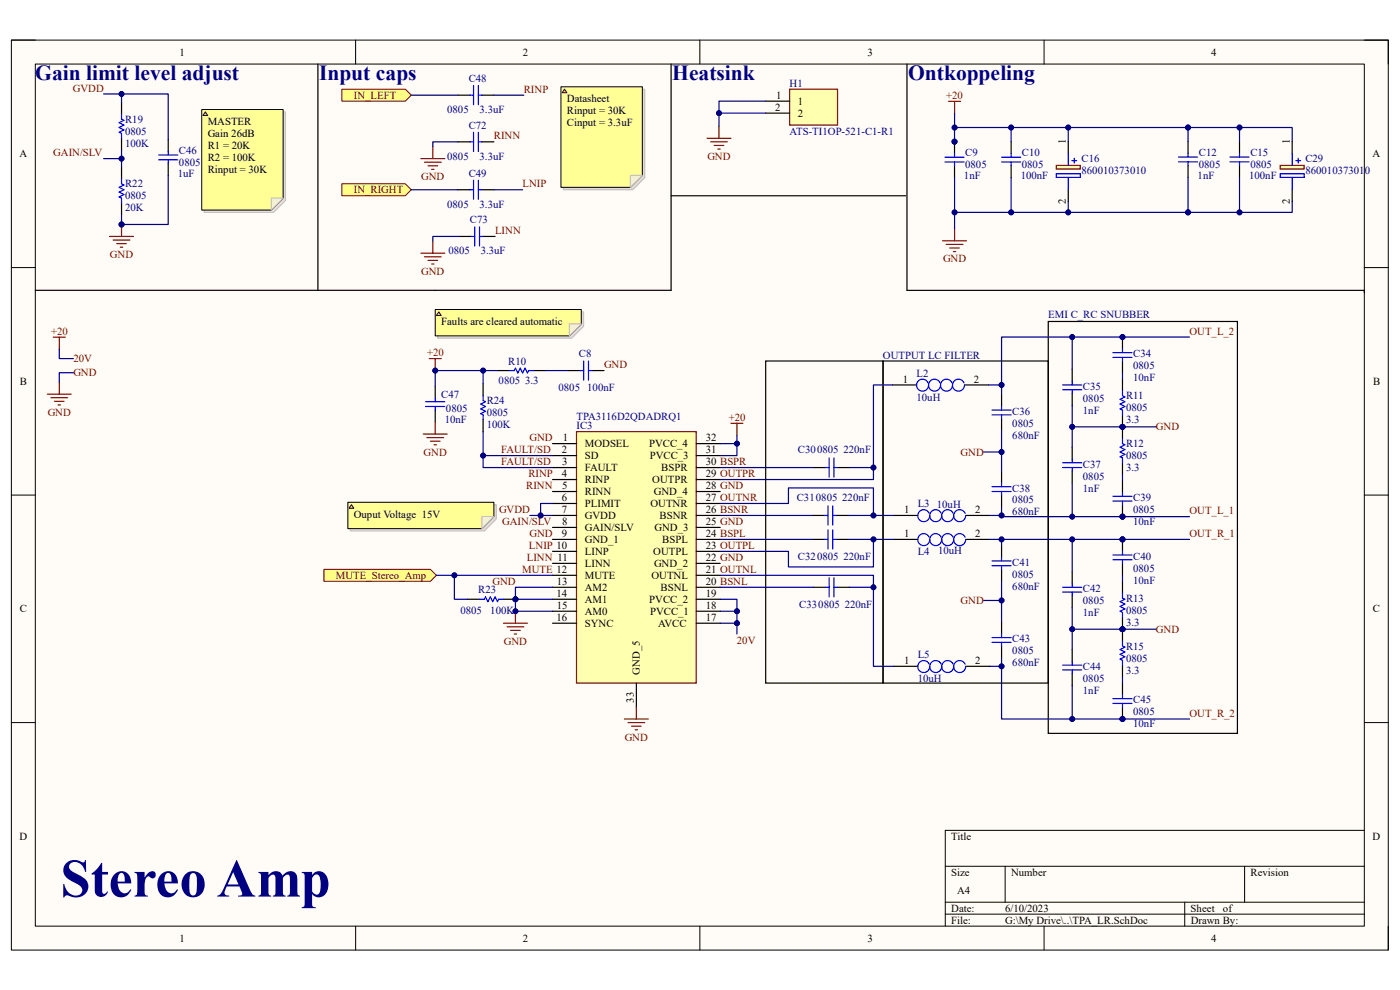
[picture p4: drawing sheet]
<svg xmlns="http://www.w3.org/2000/svg" width="297mm" height="210mm" viewBox="0 0 297 210" stroke-linecap="round" stroke-linejoin="round" font-family="sans-serif">
<defs><g id="words">
<text font-size="11.5" fill="#000080" x="12.8" y="190.2">Stereo Amp</text>
<g font-size="4.6" fill="#000080">
<text x="7.5" y="16.9">Gain limit level adjust</text>
<text x="67.7" y="16.9">Input caps</text>
<text x="142.6" y="16.9">Heatsink</text>
<text x="192.7" y="16.9">Ontkoppeling</text>
</g>
<g font-size="2.3">
<text x="38.1" y="11.8">1</text>
<text x="110.9" y="11.8">2</text>
<text x="184" y="11.8">3</text>
<text x="256.9" y="11.8">4</text>
<text x="120.3" y="21.7">Datasheet</text>
<text x="164.4" y="23.5">2</text>
<text x="164.6" y="21">1</text>
<text x="169.3" y="22.2">1</text>
<text x="44.1" y="26.5">MASTER</text>
<text x="44.1" y="29.1">Gain 26dB</text>
<text x="120.3" y="24.3">Rinput = 30K</text>
<text x="120.3" y="26.8">Cinput = 3.3uF</text>
<text x="169.3" y="24.8">2</text>
<text x="4.1" y="33.4">A</text>
<text x="44.1" y="31.6">R1 = 20K</text>
<text x="44.1" y="34.2">R2 = 100K</text>
<text x="226.1" y="30.5" transform="rotate(-90 226.1 30.5)">1</text>
<text x="273.6" y="30.5" transform="rotate(-90 273.6 30.5)">1</text>
<text x="291.2" y="33.4">A</text>
<text x="44.1" y="36.7">Rinput = 30K</text>
<text x="226.1" y="43.3" transform="rotate(-90 226.1 43.3)">2</text>
<text x="273.6" y="43.3" transform="rotate(-90 273.6 43.3)">2</text>
<text x="93.6" y="69">Faults are cleared automatic</text>
<text x="4.2" y="81.7">B</text>
<text x="191.6" y="81.2">1</text>
<text x="206.6" y="81.2">2</text>
<text x="291.3" y="81.7">B</text>
<text x="119.4" y="93.6">1</text>
<text x="124.1" y="94.9">MODSEL</text>
<text x="137.7" y="94.9">PVCC_4</text>
<text x="149.7" y="93.6">32</text>
<text x="119.2" y="96.1">2</text>
<text x="119.2" y="101.2">4</text>
<text x="119.3" y="98.7">3</text>
<text x="124.1" y="97.4">SD</text>
<text x="124.1" y="99.9">FAULT</text>
<text x="137.8" y="97.4">PVCC_3</text>
<text x="140.3" y="99.9">BSPR</text>
<text x="149.7" y="96.1">31</text>
<text x="149.7" y="98.7">30 BSPR</text>
<text x="149.7" y="101.2">29 OUTPR</text>
<text x="119.2" y="106.3">6</text>
<text x="119.3" y="103.8">5</text>
<text x="124.1" y="102.5">RINP</text>
<text x="124.1" y="105">RINN</text>
<text x="124.1" y="107.6">PLIMIT</text>
<text x="138" y="107.6">OUTNR</text>
<text x="138.4" y="102.5">OUTPR</text>
<text x="138.7" y="105">GND_4</text>
<text x="149.7" y="103.8">28 GND</text>
<text x="149.7" y="106.3">27 OUTNR</text>
<text x="75.1" y="109.9">Ouput Voltage 15V</text>
<text x="119.2" y="108.8">7</text>
<text x="119.2" y="113.9">9</text>
<text x="119.3" y="111.4">8</text>
<text x="124.1" y="110.1">GVDD</text>
<text x="124.1" y="112.6">GAIN/SLV</text>
<text x="138.9" y="112.6">GND_3</text>
<text x="139.9" y="110.1">BSNR</text>
<text x="149.7" y="108.8">26 BSNR</text>
<text x="149.7" y="111.4">25 GND</text>
<text x="149.7" y="113.9">24 BSPL</text>
<text x="191.8" y="108.8">1</text>
<text x="191.8" y="113.9">1</text>
<text x="206.9" y="108.8">2</text>
<text x="206.9" y="113.9">2</text>
<text x="124.1" y="115.2">GND_1</text>
<text x="124.1" y="117.7">LINP</text>
<text x="138.6" y="117.7">OUTPL</text>
<text x="140.5" y="115.2">BSPL</text>
<text x="149.7" y="116.5">23 OUTPL</text>
<text x="149.7" y="119">22 GND</text>
<text x="118.2" y="124.1">13</text>
<text x="124.1" y="120.3">LINN</text>
<text x="124.1" y="122.8">MUTE</text>
<text x="124.1" y="125.3">AM2</text>
<text x="138.2" y="122.8">OUTNL</text>
<text x="138.8" y="120.3">GND_2</text>
<text x="140.1" y="125.3">BSNL</text>
<text x="149.7" y="121.5">21 OUTNL</text>
<text x="149.7" y="124.1">20 BSNL</text>
<text x="4.2" y="129.9">C</text>
<text x="118.1" y="126.6">14</text>
<text x="118.1" y="131.7">16</text>
<text x="118.1" y="129.2">15</text>
<text x="124.1" y="127.9">AM1</text>
<text x="124.1" y="130.4">AM0</text>
<text x="137.8" y="127.9">PVCC_2</text>
<text x="137.9" y="130.4">PVCC_1</text>
<text x="149.7" y="126.6">19</text>
<text x="149.7" y="129.2">18</text>
<text x="149.7" y="131.7">17</text>
<text x="291.3" y="129.9">C</text>
<text x="124.1" y="133">SYNC</text>
<text x="139.6" y="133">AVCC</text>
<text x="135.8" y="143.1" transform="rotate(-90 135.8 143.1)">GND_5</text>
<text x="191.8" y="140.8">1</text>
<text x="206.9" y="140.8">2</text>
<text x="134.5" y="149.1" transform="rotate(-90 134.5 149.1)">33</text>
<text x="4.1" y="178.2">D</text>
<text x="201.8" y="178.2">Title</text>
<text x="291.2" y="178.2">D</text>
<text x="201.8" y="185.8">Size</text>
<text x="214.5" y="185.8">Number</text>
<text x="265.3" y="185.8">Revision</text>
<text x="203.1" y="189.6">A4</text>
<text x="201.8" y="193.4">Date:</text>
<text x="201.8" y="196">File:</text>
<text x="213.2" y="196">G:\My Drive\..\TPA_LR.SchDoc</text>
<text x="213.2" y="193.4">6/10/2023</text>
<text x="252.6" y="193.4">Sheet</text>
<text x="252.6" y="196">Drawn By:</text>
<text x="259.5" y="193.4">of</text>
<text x="38.1" y="199.8">1</text>
<text x="110.9" y="199.8">2</text>
<text x="184" y="199.8">3</text>
<text x="256.9" y="199.8">4</text>
</g>
<g font-size="2.3" fill="#000080">
<text x="99.4" y="17.4">C48</text>
<text x="167.5" y="18.4">H1</text>
<text x="26.5" y="26">R19</text>
<text x="26.5" y="28.6">0805</text>
<text x="94.9" y="24">0805</text>
<text x="99.4" y="27.3">C72</text>
<text x="101.7" y="24">3.3uF</text>
<text x="167.5" y="28.6">ATS-TI1OP-521-C1-R1</text>
<text x="26.5" y="31.1">100K</text>
<text x="38" y="32.6">C46</text>
<text x="38" y="35.2">0805</text>
<text x="94.9" y="33.9">0805</text>
<text x="101.7" y="33.9">3.3uF</text>
<text x="204.8" y="33.1">C9</text>
<text x="204.8" y="35.6">0805</text>
<text x="216.8" y="33.1">C10</text>
<text x="216.8" y="35.6">0805</text>
<text x="229.4" y="34.3">C16</text>
<text x="254.3" y="33.1">C12</text>
<text x="254.3" y="35.6">0805</text>
<text x="265.3" y="33.1">C15</text>
<text x="265.3" y="35.6">0805</text>
<text x="276.9" y="34.3">C29</text>
<text x="26.5" y="39.8">R22</text>
<text x="37.7" y="37.5">1uF</text>
<text x="99.4" y="37.5">C49</text>
<text x="204.5" y="37.9">1nF</text>
<text x="216.5" y="37.9">100nF</text>
<text x="229.4" y="36.9">860010373010</text>
<text x="254.1" y="37.9">1nF</text>
<text x="265" y="37.9">100nF</text>
<text x="276.9" y="36.9">860010373010</text>
<text x="26.5" y="44.8">20K</text>
<text x="26.5" y="42.3">0805</text>
<text x="94.9" y="44.1">0805</text>
<text x="99.7" y="47.4">C73</text>
<text x="101.7" y="44.1">3.3uF</text>
<text x="95.1" y="54">0805</text>
<text x="102" y="54">3.3uF</text>
<text x="222.4" y="67.4">EMI C_RC SNUBBER</text>
<text x="107.8" y="77.3">R10</text>
<text x="122.8" y="75.8">C8</text>
<text x="187.3" y="76.1">OUTPUT LC FILTER</text>
<text x="240.4" y="75.8">C34</text>
<text x="105.8" y="81.4">0805</text>
<text x="111.4" y="81.4">3.3</text>
<text x="118.5" y="82.9">0805</text>
<text x="124.6" y="82.9">100nF</text>
<text x="194.4" y="80">L2</text>
<text x="229.7" y="82.7">C35</text>
<text x="240.4" y="80.9">10nF</text>
<text x="240.4" y="78.4">0805</text>
<text x="93.6" y="84.5">C47</text>
<text x="94.4" y="89.8">10nF</text>
<text x="94.6" y="87.5">0805</text>
<text x="103.3" y="85.7">R24</text>
<text x="103.3" y="88.3">0805</text>
<text x="122.3" y="89">TPA3116D2QDADRQ1</text>
<text x="194.4" y="85">10uH</text>
<text x="214.8" y="88">C36</text>
<text x="229.7" y="87.8">1nF</text>
<text x="229.7" y="85.2">0805</text>
<text x="238.9" y="89.8">3.3</text>
<text x="238.9" y="84.7">R11</text>
<text x="238.9" y="87.2">0805</text>
<text x="103.3" y="90.8">100K</text>
<text x="122.3" y="91.1">IC3</text>
<text x="214.8" y="93.1">680nF</text>
<text x="214.8" y="90.6">0805</text>
<text x="238.9" y="94.9">R12</text>
<text x="169.3" y="96.1">C300805</text>
<text x="178.9" y="96.1">220nF</text>
<text x="229.7" y="99.2">C37</text>
<text x="229.7" y="101.7">0805</text>
<text x="238.9" y="99.9">3.3</text>
<text x="238.9" y="97.4">0805</text>
<text x="169" y="106.3">C310805</text>
<text x="178.7" y="106.3">220nF</text>
<text x="194.7" y="107.7">L3</text>
<text x="198.8" y="107.8">10uH</text>
<text x="214.8" y="104.3">C38</text>
<text x="214.8" y="106.8">0805</text>
<text x="229.7" y="104.3">1nF</text>
<text x="240.4" y="106.3">C39</text>
<text x="214.8" y="109.3">680nF</text>
<text x="240.4" y="111.4">10nF</text>
<text x="240.4" y="108.8">0805</text>
<text x="169.3" y="118.7">C320805</text>
<text x="178.9" y="118.7">220nF</text>
<text x="194.7" y="117.7">L4</text>
<text x="199" y="117.5">10uH</text>
<text x="240.4" y="118.7">C40</text>
<text x="101.5" y="125.9">R23</text>
<text x="214.8" y="125.1">680nF</text>
<text x="214.8" y="120">C41</text>
<text x="214.8" y="122.6">0805</text>
<text x="229.7" y="125.6">C42</text>
<text x="240.4" y="123.8">10nF</text>
<text x="240.4" y="121.3">0805</text>
<text x="97.7" y="130.2">0805</text>
<text x="104" y="130.2">100K</text>
<text x="169.5" y="128.9">C330805</text>
<text x="179.2" y="128.9">220nF</text>
<text x="229.7" y="130.7">1nF</text>
<text x="229.7" y="128.1">0805</text>
<text x="238.9" y="127.6">R13</text>
<text x="238.9" y="130.2">0805</text>
<text x="214.8" y="136.3">C43</text>
<text x="238.9" y="132.7">3.3</text>
<text x="238.9" y="137.8">R15</text>
<text x="194.7" y="139.7">L5</text>
<text x="214.8" y="141.4">680nF</text>
<text x="214.8" y="138.8">0805</text>
<text x="229.7" y="142.1">C44</text>
<text x="238.9" y="142.9">3.3</text>
<text x="238.9" y="140.3">0805</text>
<text x="194.7" y="144.7">10uH</text>
<text x="229.7" y="147.2">1nF</text>
<text x="229.7" y="144.7">0805</text>
<text x="240.4" y="149.2">C45</text>
<text x="240.4" y="154.3">10nF</text>
<text x="240.4" y="151.8">0805</text>
</g>
<g font-size="2.3" fill="#800000">
<text x="15.5" y="19.4">GVDD</text>
<text x="75.1" y="21">IN_LEFT</text>
<text x="111.1" y="19.7">RINP</text>
<text x="200.7" y="21">+20</text>
<text x="104.8" y="29.6">RINN</text>
<text x="11.3" y="33.1">GAIN/SLV</text>
<text x="150.1" y="33.9">GND</text>
<text x="75.1" y="41">IN_RIGHT</text>
<text x="89.4" y="38.2">GND</text>
<text x="110.9" y="39.8">LNIP</text>
<text x="105" y="49.7">LINN</text>
<text x="23.3" y="54.7">GND</text>
<text x="89.4" y="58.3">GND</text>
<text x="200.1" y="55.7">GND</text>
<text x="10.8" y="71">+20</text>
<text x="252.3" y="71">OUT_L_2</text>
<text x="15.6" y="76.8">20V</text>
<text x="90.6" y="75.6">+20</text>
<text x="15.6" y="79.8">GND</text>
<text x="128.1" y="78.1">GND</text>
<text x="10.1" y="88.2">GND</text>
<text x="154.6" y="89.3">+20</text>
<text x="112.4" y="93.6">GND</text>
<text x="245.2" y="91.3">GND</text>
<text x="89.9" y="96.6">GND</text>
<text x="106.3" y="98.7">FAULT/SD</text>
<text x="106.3" y="96.1">FAULT/SD</text>
<text x="112.1" y="101.2">RINP</text>
<text x="203.8" y="96.6">GND</text>
<text x="111.6" y="103.8">RINN</text>
<text x="105.9" y="108.8">GVDD</text>
<text x="106.6" y="111.4">GAIN/SLV</text>
<text x="112.4" y="113.9">GND</text>
<text x="252.3" y="109.1">OUT_L_1</text>
<text x="252.3" y="113.9">OUT_R_1</text>
<text x="111.8" y="119">LINN 11</text>
<text x="112.2" y="116.5">LNIP 10</text>
<text x="71.2" y="122.8">MUTE_Stereo_Amp</text>
<text x="104.5" y="124.1">GND</text>
<text x="110.8" y="121.5">MUTE 12</text>
<text x="203.8" y="128.1">GND</text>
<text x="106.9" y="136.8">GND</text>
<text x="156.3" y="136.5">20V</text>
<text x="245.2" y="134.2">GND</text>
<text x="252.3" y="152">OUT_R_2</text>
<text x="132.5" y="157.1">GND</text>
</g>
</g></defs>
<path d="M2.4 8.5h292.1v193h-292.1z" fill-rule="evenodd" fill="#fffcf8"/>
<path d="M2.4 8.5h292.1v193h-292.1z" fill="none" stroke="#000" stroke-width=".21"/>
<path d="M7.5 13.6h281.9v182.9h-281.9z" fill-rule="evenodd" fill="#fffcf8"/>
<g fill="none" stroke="#000" stroke-width=".21">
<path d="M2.4 8.5h5.1M7.5 13.6h281.9v182.9h-281.9zM75.4 8.5v5.1M148.5 8.5v5.1M221.5 8.5v5.1M289.4 8.5h5.1v5.1M2.4 56.8h5.1M289.4 56.8h5.1M2.4 105h5.1M289.4 105h5.1M2.4 153.3h5.1M289.4 153.3h5.1"/>
<path d="M289.4 176.1h-88.9v20.4M75.4 196.5v5M148.5 196.5v5M200.5 183.8h88.9M200.5 191.4h88.9M200.5 193.9h88.9M213.2 183.8v7.6M221.5 196.5v5M251.3 191.4v5.1M264 183.8v7.6M294.5 196.5v5"/>
</g>
<path d="M122.3 91.6h25.4v53.3h-25.4z" fill-rule="evenodd" fill="#ffffb0"/>
<path d="M122.3 91.6h25.4v53.3h-25.4zM132.5 152.5h5M133.2 153.3h3.6M134 154.1h2M134.8 154.8h.5M135 150v2.5" fill="none" stroke="#800000" stroke-width=".25"/>
<g fill="none" stroke="#000" stroke-width=".25">
<path d="M192.4 13.6v48h97v.5M162.4 76.6h24.9v68.3h-24.9zM187.3 76.6h35.1v68.3h-35.1zM227.5 78.4v2.5M117.2 94.1h5.1M117.2 96.6h5.1M117.2 99.2h5.1M147.7 94.1h5.1M147.7 96.6h5.1M147.7 99.2h5.1M172.6 99.2h2.5M177.7 99.2h2.5"/>
<path d="M212.5 83.7v2.5M212.5 88.8v2.5M212.5 99.9v2.6M227.5 83.4v2.6M227.5 94.9v2.5M227.5 99.9v2.6M117.2 101.7h5.1M117.2 104.3h5.1M117.2 106.8h5.1M117.2 109.3h5.1M117.2 111.9h5.1M117.2 114.4h5.1"/>
<path d="M117.2 117h5.1M117.2 119.5h5.1M147.7 101.7h5.1M147.7 104.3h5.1M147.7 106.8h5.1M147.7 109.3h5.1M147.7 111.9h5.1M147.7 114.4h5.1M147.7 117h5.1M147.7 119.5h5.1M172.3 109.3h2.6M172.3 114.4h2.6"/>
<path d="M177.4 109.3h2.6M177.4 114.4h2.6M212.5 105v2.6M212.5 115.7v2.5M117.2 122h5.1M117.2 124.6h5.1M117.2 127.1h5.1M117.2 129.7h5.1M117.2 132.2h5.1M147.7 122h5.1M147.7 124.6h5.1M147.7 127.1h5.1"/>
<path d="M147.7 129.7h5.1M147.7 132.2h5.1M172.6 124.6h2.5M177.7 124.6h2.5M212.5 120.8v2.5M212.5 132v2.5M212.5 137v2.6M135 144.9v5.1"/>
</g>
<g fill="none" stroke="#00f" stroke-width=".25">
<path d="M175.1 99.2h.8M175.9 97.2v4M176.9 97.2v4M176.9 99.2h.8M210.4 87h4.1M210.4 88h4.1M212.5 86.2v.8M212.5 88v.8M225.4 99.2h4.1M225.4 81.7h4.1M225.4 82.7h4.1M225.4 98.2h4.1"/>
<path d="M227.5 80.9v.8M227.5 82.7v.7M227.5 97.4v.8M227.5 99.2v.7M174.9 109.3h.8M174.9 114.4h.8M175.7 107.3v4.1M175.7 112.4v4.1M176.7 107.3v4.1M176.7 112.4v4.1M176.7 109.3h.7M176.7 114.4h.7"/>
<path d="M210.4 103.3h4.1M210.4 104.3h4.1M210.4 119h4.1M212.5 102.5v.8M212.5 104.3v.7M212.5 118.2v.8M175.1 124.6h.8M175.9 122.6v4M176.9 122.6v4M176.9 124.6h.8M210.4 120h4.1M210.4 135.3h4.1"/>
<path d="M210.4 136.3h4.1M212.5 120v.8M212.5 134.5v.8M212.5 136.3v.7"/>
</g>
<circle cx="238.1" cy="109.6" r=".51" fill="#000080"/>
<circle cx="238.1" cy="109.6" r=".51" fill="none" stroke="#000080" stroke-width=".21"/>
<path d="M238.1 107.1v2.5" fill="none" stroke="#000" stroke-width=".25"/>
<circle cx="238.1" cy="109.6" r=".51" fill="#000080"/>
<circle cx="238.1" cy="109.6" r=".51" fill="none" stroke="#000080" stroke-width=".21"/>
<path d="M238.1 102v2.5" fill="none" stroke="#000" stroke-width=".25"/>
<path d="M236.1 105.3h4.1M236.1 106.3h4.1M238.1 104.5v.8M238.1 106.3v.8" fill="none" stroke="#00f" stroke-width=".25"/>
<circle cx="238.1" cy="71.5" r=".51" fill="#000080"/>
<circle cx="238.1" cy="71.5" r=".51" fill="none" stroke="#000080" stroke-width=".21"/>
<path d="M238.1 71.5v2.5M238.1 76.6v2.5" fill="none" stroke="#000" stroke-width=".25"/>
<circle cx="238.1" cy="71.5" r=".51" fill="#000080"/>
<circle cx="238.1" cy="71.5" r=".51" fill="none" stroke="#000080" stroke-width=".21"/>
<path d="M236.1 74.8h4.1M236.1 75.8h4.1M238.1 74v.8M238.1 75.8v.8" fill="none" stroke="#00f" stroke-width=".25"/>
<circle cx="238.1" cy="90.6" r=".51" fill="#000080"/>
<circle cx="238.1" cy="90.6" r=".51" fill="none" stroke="#000080" stroke-width=".21"/>
<path d="M238.1 80.4v2.5M238.1 88v2.6" fill="none" stroke="#000" stroke-width=".25"/>
<circle cx="238.1" cy="90.6" r=".51" fill="#000080"/>
<circle cx="238.1" cy="90.6" r=".51" fill="none" stroke="#000080" stroke-width=".21"/>
<path d="M238.1 82.9v1l.5 .3-1 .5 1 .5-1 .5 1 .5-1 .5 .5 .3v1" fill="none" stroke="#00f" stroke-width=".25"/>
<circle cx="238.1" cy="90.6" r=".51" fill="#000080"/>
<circle cx="238.1" cy="90.6" r=".51" fill="none" stroke="#000080" stroke-width=".21"/>
<path d="M238.1 90.6v2.5" fill="none" stroke="#000" stroke-width=".25"/>
<circle cx="238.1" cy="90.6" r=".51" fill="#000080"/>
<circle cx="238.1" cy="90.6" r=".51" fill="none" stroke="#000080" stroke-width=".21"/>
<path d="M238.1 98.2v2.5M227.5 121.3v2.5M227.5 126.4v2.5M227.5 137.8v2.5M227.5 142.9v2.5" fill="none" stroke="#000" stroke-width=".25"/>
<path d="M238.1 93.1v1l.5 .3-1 .5 1 .5-1 .5 1 .5-1 .5 .5 .3v1M225.4 124.6h4.1M225.4 125.6h4.1M227.5 123.8v.8M227.5 125.6v.8M225.4 141.1h4.1M225.4 142.1h4.1M227.5 140.3v.8M227.5 142.1v.8" fill="none" stroke="#00f" stroke-width=".25"/>
<circle cx="238.1" cy="152.5" r=".51" fill="#000080"/>
<circle cx="238.1" cy="152.5" r=".51" fill="none" stroke="#000080" stroke-width=".21"/>
<path d="M238.1 150v2.5" fill="none" stroke="#000" stroke-width=".25"/>
<circle cx="238.1" cy="152.5" r=".51" fill="#000080"/>
<circle cx="238.1" cy="152.5" r=".51" fill="none" stroke="#000080" stroke-width=".21"/>
<path d="M238.1 144.9v2.5" fill="none" stroke="#000" stroke-width=".25"/>
<path d="M236.1 148.2h4.1M236.1 149.2h4.1M238.1 147.4v.8M238.1 149.2v.8" fill="none" stroke="#00f" stroke-width=".25"/>
<circle cx="238.1" cy="114.4" r=".51" fill="#000080"/>
<circle cx="238.1" cy="114.4" r=".51" fill="none" stroke="#000080" stroke-width=".21"/>
<path d="M238.1 114.4v2.6M238.1 119.5v2.5" fill="none" stroke="#000" stroke-width=".25"/>
<circle cx="238.1" cy="114.4" r=".51" fill="#000080"/>
<circle cx="238.1" cy="114.4" r=".51" fill="none" stroke="#000080" stroke-width=".21"/>
<path d="M236.1 117.7h4.1M236.1 118.7h4.1M238.1 117v.7M238.1 118.7v.8" fill="none" stroke="#00f" stroke-width=".25"/>
<circle cx="238.1" cy="133.5" r=".51" fill="#000080"/>
<circle cx="238.1" cy="133.5" r=".51" fill="none" stroke="#000080" stroke-width=".21"/>
<path d="M238.1 123.3v2.6M238.1 130.9v2.6" fill="none" stroke="#000" stroke-width=".25"/>
<circle cx="238.1" cy="133.5" r=".51" fill="#000080"/>
<circle cx="238.1" cy="133.5" r=".51" fill="none" stroke="#000080" stroke-width=".21"/>
<path d="M238.1 125.9v1l.5 .2-1 .5 1 .5-1 .6 1 .5-1 .5 .5 .2v1" fill="none" stroke="#00f" stroke-width=".25"/>
<circle cx="238.1" cy="133.5" r=".51" fill="#000080"/>
<circle cx="238.1" cy="133.5" r=".51" fill="none" stroke="#000080" stroke-width=".21"/>
<path d="M238.1 133.5v2.5" fill="none" stroke="#000" stroke-width=".25"/>
<circle cx="238.1" cy="133.5" r=".51" fill="#000080"/>
<circle cx="238.1" cy="133.5" r=".51" fill="none" stroke="#000080" stroke-width=".21"/>
<path d="M25.8 21.7v2.6M25.8 29.3v2.6M25.8 35.4v2.6M25.8 43v2.6M222.4 68.2h40.1v87.4h-40.1zM238.1 141.1v2.5" fill="none" stroke="#000" stroke-width=".25"/>
<path d="M25.8 24.3v1l.5 .2-1 .5 1 .5-1 .5 1 .6-1 .5 .5 .2v1M25.8 38v1l.5 .2-1 .5 1 .6-1 .5 1 .5-1 .5 .5 .2v1M238.1 136v1l.5 .3-1 .5 1 .5-1 .5 1 .5-1 .5 .5 .3v1" fill="none" stroke="#00f" stroke-width=".25"/>
<path d="M72.5 18.9h13.5l1.3 1.3-1.3 1.3h-13.5z" fill-rule="evenodd" fill="#ffff80"/>
<path d="M72.5 18.9h13.5l1.3 1.3-1.3 1.3h-13.5z" fill="none" stroke="#800000" stroke-width=".21"/>
<path d="M72.5 39h13.5l1.3 1.3-1.3 1.2h-13.5z" fill-rule="evenodd" fill="#ffff80"/>
<path d="M72.5 39h13.5l1.3 1.3-1.3 1.2h-13.5z" fill="none" stroke="#800000" stroke-width=".21"/>
<path d="M35.7 29.6v2.5M35.7 34.7v2.5M97.2 20.2h2.5M102.2 20.2h2.6M97.2 40.3h2.5M102.2 40.3h2.6" fill="none" stroke="#000" stroke-width=".25"/>
<path d="M100.5 18.2v4M101.5 18.2v4M33.7 33.9h4M33.7 32.9h4M35.7 32.1v.8M35.7 33.9v.8M99.7 20.2h.8M100.5 38.2v4.1M101.5 38.2v4.1M101.5 20.2h.7M99.7 40.3h.8M101.5 40.3h.7" fill="none" stroke="#00f" stroke-width=".25"/>
<path d="M106.8 132.2h5.1M107.6 133h3.5M108.3 133.7h2.1M109.1 134.5h.5M109.4 129.7v2.5" fill="none" stroke="#800000" stroke-width=".25"/>
<circle cx="109.4" cy="129.7" r=".51" fill="#000080"/>
<circle cx="109.4" cy="129.7" r=".51" fill="none" stroke="#000080" stroke-width=".21"/>
<circle cx="109.4" cy="127.1" r=".51" fill="#000080"/>
<circle cx="109.4" cy="127.1" r=".51" fill="none" stroke="#000080" stroke-width=".21"/>
<path d="M99.2 127.1h2.5M106.8 127.1h2.6" fill="none" stroke="#000" stroke-width=".25"/>
<circle cx="109.4" cy="127.1" r=".51" fill="#000080"/>
<circle cx="109.4" cy="127.1" r=".51" fill="none" stroke="#000080" stroke-width=".21"/>
<path d="M101.7 127.1h1l.3-.5 .5 1 .5-1 .5 1 .5-1 .5 1 .3-.5h1" fill="none" stroke="#00f" stroke-width=".25"/>
<path d="M68.7 120.8h22.6l1.3 1.2-1.3 1.3h-22.6z" fill-rule="evenodd" fill="#ffff80"/>
<path d="M68.7 120.8h22.6l1.3 1.2-1.3 1.3h-22.6z" fill="none" stroke="#800000" stroke-width=".21"/>
<path d="M167.5 18.9h10.2v7.6h-10.2z" fill-rule="evenodd" fill="#ffffb0"/>
<g fill="none" stroke="#800000" stroke-width=".25">
<path d="M167.5 18.9h10.2v7.6h-10.2zM23.2 50.2h5.1M24 50.9h3.6M24.8 51.7h2M25.5 52.4h.5M25.8 47.6v2.6M11.3 71.5h2.5M12.6 71.5v2.6M10 83.6h5.1M10.8 84.4h3.6M11.6 85.1h2M12.3 85.9h.5"/>
<path d="M12.6 81.1v2.5M89.8 92.1h5.1M90.6 92.8h3.5M91.3 93.6h2.1M92.1 94.4h.5M92.3 89.5v2.6"/>
</g>
<g fill="none" stroke="#000" stroke-width=".25">
<path d="M97.2 30.1h2.5M102.2 30.1h2.6M162.4 21.5h5.1M162.4 24h5.1M97.4 50.2h2.6M102.5 50.2h2.5M105.5 78.6h2.6M113.2 78.6h2.5M120.5 78.6h2.6M125.6 78.6h2.5M92.3 81.9v2.6M92.3 87v2.5"/>
<path d="M102.5 81.4v2.5M102.5 89v2.6M189.4 81.7h5M204.6 81.7h5.1M189.6 109.3h5.1M189.6 114.4h5.1M204.9 109.3h5M204.9 114.4h5M189.6 141.4h5.1M204.9 141.4h5"/>
</g>
<g fill="none" stroke="#00f" stroke-width=".25">
<path d="M99.7 30.1h.8M100.5 28.1v4M101.5 28.1v4M101.5 30.1h.7M100 50.2h.7M100.7 48.1v4.1M101.7 48.1v4.1M101.7 50.2h.8M108.1 78.6h1l.3-.5 .5 1 .5-1 .5 1 .5-1 .5 1 .2-.5h1.1M123.1 78.6h.7M123.8 76.6v4M124.8 78.6h.8"/>
<path d="M124.8 76.6v4M90.3 86.2h4.1M90.3 85.2h4.1M92.3 84.5v.7M92.3 86.2v.8M102.5 83.9v1.1l.5 .2-1 .5 1 .5-1 .5 1 .5-1 .6 .5 .2v1M196.9 81.2a1.27 1.27 0 0 0-2.1-.4 1.27 1.27 0 0 0 .4 2.1 1.27 1.27 0 0 0 1.8-1.2M199.4 81.2a1.27 1.27 0 0 0-2.1-.4 1.27 1.27 0 0 0 .5 2.1 1.27 1.27 0 0 0 1.7-1.2M202 81.2a1.27 1.27 0 0 0-2.1-.4 1.27 1.27 0 0 0 .4 2.1 1.27 1.27 0 0 0 1.8-1.2M204.5 81.2a1.27 1.27 0 0 0-2.1-.4 1.27 1.27 0 0 0 .5 2.1 1.27 1.27 0 0 0 1.7-1.2M197.1 108.9a1.27 1.27 0 0 0-2-.4 1.27 1.27 0 0 0 .4 2.1 1.27 1.27 0 0 0 1.7-1.2M197.1 114a1.27 1.27 0 0 0-2-.4 1.27 1.27 0 0 0 .4 2.1 1.27 1.27 0 0 0 1.7-1.2"/>
<path d="M199.7 108.9a1.27 1.27 0 0 0-2.1-.4 1.27 1.27 0 0 0 .4 2.1 1.27 1.27 0 0 0 1.8-1.2M199.7 114a1.27 1.27 0 0 0-2.1-.4 1.27 1.27 0 0 0 .4 2.1 1.27 1.27 0 0 0 1.8-1.2M202.2 108.9a1.27 1.27 0 0 0-2.1-.4 1.27 1.27 0 0 0 .5 2.1 1.27 1.27 0 0 0 1.7-1.2M202.2 114a1.27 1.27 0 0 0-2.1-.4 1.27 1.27 0 0 0 .5 2.1 1.27 1.27 0 0 0 1.7-1.2M204.8 108.9a1.27 1.27 0 0 0-2.1-.4 1.27 1.27 0 0 0 .4 2.1 1.27 1.27 0 0 0 1.8-1.2M204.8 114a1.27 1.27 0 0 0-2.1-.4 1.27 1.27 0 0 0 .4 2.1 1.27 1.27 0 0 0 1.8-1.2M197.1 140.9a1.27 1.27 0 0 0-2-.4 1.27 1.27 0 0 0 .4 2.1 1.27 1.27 0 0 0 1.7-1.2M199.7 140.9a1.27 1.27 0 0 0-2.1-.4 1.27 1.27 0 0 0 .4 2.1 1.27 1.27 0 0 0 1.8-1.2M202.2 140.9a1.27 1.27 0 0 0-2.1-.4 1.27 1.27 0 0 0 .5 2.1 1.27 1.27 0 0 0 1.7-1.2M204.8 140.9a1.27 1.27 0 0 0-2.1-.4 1.27 1.27 0 0 0 .4 2.1 1.27 1.27 0 0 0 1.8-1.2"/>
</g>
<circle cx="25.8" cy="47.6" r=".51" fill="#000080"/>
<circle cx="25.8" cy="47.6" r=".51" fill="none" stroke="#000080" stroke-width=".21"/>
<g fill="none" stroke="#800000" stroke-width=".25">
<path d="M89.3 33.6h5.1M90 34.4h3.6M90.8 35.2h2M91.6 35.9h.5M91.8 31.1v2.5M150 29.3h5.1M150.8 30.1h3.5M151.5 30.9h2M152.3 31.6h.5M152.5 26.8v2.5M201.2 21.5h2.6M202.5 21.5v2.5"/>
<path d="M89.3 53.7h5.1M90 54.5h3.6M90.8 55.2h2M91.6 56h.5M91.8 51.2v2.5M200 51.1h5.1M200.7 51.8h3.6M201.5 52.6h2M202.3 53.4h.5M202.5 48.5v2.6"/>
</g>
<path d="M67.4 13.6v48M142.4 13.6v48h-134.9" fill="none" stroke="#000" stroke-width=".25"/>
<circle cx="202.5" cy="30" r=".51" fill="#000080"/>
<circle cx="202.5" cy="30" r=".51" fill="none" stroke="#000080" stroke-width=".21"/>
<path d="M202.5 30v2.6" fill="none" stroke="#000" stroke-width=".25"/>
<circle cx="202.5" cy="30" r=".51" fill="#000080"/>
<circle cx="202.5" cy="30" r=".51" fill="none" stroke="#000080" stroke-width=".21"/>
<path d="M202.5 35.1v2.6M214.5 30v2.6M214.5 35.1v2.6" fill="none" stroke="#000" stroke-width=".25"/>
<path d="M200.5 34.4h4M200.5 33.3h4M202.5 32.6v.7M202.5 34.4v.7M212.5 34.4h4M212.5 33.3h4M214.5 32.6v.7M214.5 34.4v.7" fill="none" stroke="#00f" stroke-width=".25"/>
<path d="M224.1 35.1h5.1v.8h-5.1z" fill-rule="evenodd" fill="#ffffb0"/>
<path d="M224.1 35.1h5.1v.8h-5.1z" fill="none" stroke="#800000" stroke-width=".25"/>
<path d="M226.6 30v2.6M252 30v2.6M252 35.1v2.5M263 30v2.6M263 35.1v2.5M226.6 40.2v2.5" fill="none" stroke="#000" stroke-width=".25"/>
<g fill="none" stroke="#00f" stroke-width=".25">
<path d="M224.1 36.9h5.1v.7h-5.1zM226.6 32.6v2.5M226.6 37.6v2.6M227.4 34.1h1M227.9 33.6v1M250 34.3h4.1M250 33.3h4.1M252 32.6v.7M252 34.3v.8M260.9 34.3h4.1M260.9 33.3h4.1M263 32.6v.7"/>
<path d="M263 34.3v.8"/>
</g>
<path d="M271.6 35.1h5.1v.8h-5.1z" fill-rule="evenodd" fill="#ffffb0"/>
<path d="M271.6 35.1h5.1v.8h-5.1zM91.1 76.1h2.5M92.3 76.1v2.5" fill="none" stroke="#800000" stroke-width=".25"/>
<path d="M274.1 30v2.6M142.4 41.5h49.8M274.1 40.2v2.5" fill="none" stroke="#000" stroke-width=".25"/>
<path d="M271.6 36.9h5.1v.7h-5.1zM274.1 32.6v2.5M274.1 37.6v2.6M274.9 34.1h1M275.4 33.6v1" fill="none" stroke="#00f" stroke-width=".25"/>
<circle cx="92.3" cy="78.6" r=".51" fill="#000080"/>
<circle cx="92.3" cy="78.6" r=".51" fill="none" stroke="#000080" stroke-width=".21"/>
<path d="M155.1 89.8h2.5M156.3 89.8v2.5" fill="none" stroke="#800000" stroke-width=".25"/>
<path d="M152.8 132.2h3.5v2.3" fill="none" stroke="#000080" stroke-width=".25"/>
<circle cx="156.3" cy="132.2" r=".51" fill="#000080"/>
<circle cx="156.3" cy="132.2" r=".51" fill="none" stroke="#000080" stroke-width=".21"/>
<path d="M152.8 129.7h3.5v2.5" fill="none" stroke="#000080" stroke-width=".25"/>
<circle cx="156.3" cy="129.7" r=".51" fill="#000080"/>
<circle cx="156.3" cy="129.7" r=".51" fill="none" stroke="#000080" stroke-width=".21"/>
<circle cx="156.3" cy="132.2" r=".51" fill="#000080"/>
<circle cx="156.3" cy="132.2" r=".51" fill="none" stroke="#000080" stroke-width=".21"/>
<path d="M152.8 127.1h3.5v2.6" fill="none" stroke="#000080" stroke-width=".25"/>
<circle cx="156.3" cy="129.7" r=".51" fill="#000080"/>
<circle cx="156.3" cy="129.7" r=".51" fill="none" stroke="#000080" stroke-width=".21"/>
<path d="M156.3 92.3v1.8h-3.5" fill="none" stroke="#000080" stroke-width=".25"/>
<circle cx="156.3" cy="94.1" r=".51" fill="#000080"/>
<circle cx="156.3" cy="94.1" r=".51" fill="none" stroke="#000080" stroke-width=".21"/>
<path d="M156.3 94.1v2.5h-3.5" fill="none" stroke="#000080" stroke-width=".25"/>
<circle cx="156.3" cy="94.1" r=".51" fill="#000080"/>
<circle cx="156.3" cy="94.1" r=".51" fill="none" stroke="#000080" stroke-width=".21"/>
<path d="M152.8 109.3h19.5M152.8 114.4h19.5M152.8 106.8h14.5v-3.3h18v5.8h-5.3" fill="none" stroke="#000080" stroke-width=".25"/>
<circle cx="185.3" cy="109.3" r=".51" fill="#000080"/>
<circle cx="185.3" cy="109.3" r=".51" fill="none" stroke="#000080" stroke-width=".21"/>
<path d="M180 114.4h5.3v5.9h-18v-3.3h-14.5" fill="none" stroke="#000080" stroke-width=".25"/>
<circle cx="185.3" cy="114.4" r=".51" fill="#000080"/>
<circle cx="185.3" cy="114.4" r=".51" fill="none" stroke="#000080" stroke-width=".21"/>
<path d="M212.5 123.3v8.7" fill="none" stroke="#000080" stroke-width=".25"/>
<circle cx="212.5" cy="127.4" r=".51" fill="#000080"/>
<circle cx="212.5" cy="127.4" r=".51" fill="none" stroke="#000080" stroke-width=".21"/>
<path d="M212.5 91.3v8.6" fill="none" stroke="#000080" stroke-width=".25"/>
<circle cx="212.5" cy="95.9" r=".51" fill="#000080"/>
<circle cx="212.5" cy="95.9" r=".51" fill="none" stroke="#000080" stroke-width=".21"/>
<path d="M208.7 95.9h3.8" fill="none" stroke="#000080" stroke-width=".25"/>
<circle cx="212.5" cy="95.9" r=".51" fill="#000080"/>
<circle cx="212.5" cy="95.9" r=".51" fill="none" stroke="#000080" stroke-width=".21"/>
<path d="M208.7 127.4h3.8" fill="none" stroke="#000080" stroke-width=".25"/>
<circle cx="212.5" cy="127.4" r=".51" fill="#000080"/>
<circle cx="212.5" cy="127.4" r=".51" fill="none" stroke="#000080" stroke-width=".21"/>
<path d="M238.1 79.1v1.3M227.5 86v8.9" fill="none" stroke="#000080" stroke-width=".25"/>
<circle cx="227.5" cy="90.6" r=".51" fill="#000080"/>
<circle cx="227.5" cy="90.6" r=".51" fill="none" stroke="#000080" stroke-width=".21"/>
<path d="M227.5 90.6h10.6" fill="none" stroke="#000080" stroke-width=".25"/>
<circle cx="238.1" cy="90.6" r=".51" fill="#000080"/>
<circle cx="238.1" cy="90.6" r=".51" fill="none" stroke="#000080" stroke-width=".21"/>
<circle cx="227.5" cy="90.6" r=".51" fill="#000080"/>
<circle cx="227.5" cy="90.6" r=".51" fill="none" stroke="#000080" stroke-width=".21"/>
<path d="M238.1 100.7v1.3M227.5 128.9v8.9M238.1 122v1.3" fill="none" stroke="#000080" stroke-width=".25"/>
<circle cx="227.5" cy="133.5" r=".51" fill="#000080"/>
<circle cx="227.5" cy="133.5" r=".51" fill="none" stroke="#000080" stroke-width=".21"/>
<path d="M227.5 133.5h10.6" fill="none" stroke="#000080" stroke-width=".25"/>
<circle cx="238.1" cy="133.5" r=".51" fill="#000080"/>
<circle cx="238.1" cy="133.5" r=".51" fill="none" stroke="#000080" stroke-width=".21"/>
<circle cx="227.5" cy="133.5" r=".51" fill="#000080"/>
<circle cx="227.5" cy="133.5" r=".51" fill="none" stroke="#000080" stroke-width=".21"/>
<path d="M238.1 114.4h-10.6v6.9M238.1 143.6v1.3" fill="none" stroke="#000080" stroke-width=".25"/>
<circle cx="227.5" cy="114.4" r=".51" fill="#000080"/>
<circle cx="227.5" cy="114.4" r=".51" fill="none" stroke="#000080" stroke-width=".21"/>
<circle cx="238.1" cy="114.4" r=".51" fill="#000080"/>
<circle cx="238.1" cy="114.4" r=".51" fill="none" stroke="#000080" stroke-width=".21"/>
<path d="M227.5 102.5v7.1h10.6" fill="none" stroke="#000080" stroke-width=".25"/>
<circle cx="238.1" cy="109.6" r=".51" fill="#000080"/>
<circle cx="238.1" cy="109.6" r=".51" fill="none" stroke="#000080" stroke-width=".21"/>
<circle cx="227.5" cy="109.6" r=".51" fill="#000080"/>
<circle cx="227.5" cy="109.6" r=".51" fill="none" stroke="#000080" stroke-width=".21"/>
<path d="M227.5 145.4v7.1h10.6" fill="none" stroke="#000080" stroke-width=".25"/>
<circle cx="238.1" cy="152.5" r=".51" fill="#000080"/>
<circle cx="238.1" cy="152.5" r=".51" fill="none" stroke="#000080" stroke-width=".21"/>
<circle cx="227.5" cy="152.5" r=".51" fill="#000080"/>
<circle cx="227.5" cy="152.5" r=".51" fill="none" stroke="#000080" stroke-width=".21"/>
<path d="M252.4 71.5h-24.9v6.9" fill="none" stroke="#000080" stroke-width=".25"/>
<circle cx="227.5" cy="71.5" r=".51" fill="#000080"/>
<circle cx="227.5" cy="71.5" r=".51" fill="none" stroke="#000080" stroke-width=".21"/>
<circle cx="238.1" cy="71.5" r=".51" fill="#000080"/>
<circle cx="238.1" cy="71.5" r=".51" fill="none" stroke="#000080" stroke-width=".21"/>
<path d="M238.1 90.6h7.1" fill="none" stroke="#000080" stroke-width=".25"/>
<circle cx="238.1" cy="90.6" r=".51" fill="#000080"/>
<circle cx="238.1" cy="90.6" r=".51" fill="none" stroke="#000080" stroke-width=".21"/>
<path d="M238.1 133.5h7.1" fill="none" stroke="#000080" stroke-width=".25"/>
<circle cx="238.1" cy="133.5" r=".51" fill="#000080"/>
<circle cx="238.1" cy="133.5" r=".51" fill="none" stroke="#000080" stroke-width=".21"/>
<path d="M238.1 152.5h14.3" fill="none" stroke="#000080" stroke-width=".25"/>
<circle cx="238.1" cy="152.5" r=".51" fill="#000080"/>
<circle cx="238.1" cy="152.5" r=".51" fill="none" stroke="#000080" stroke-width=".21"/>
<path d="M238.1 114.4h14.3" fill="none" stroke="#000080" stroke-width=".25"/>
<circle cx="238.1" cy="114.4" r=".51" fill="#000080"/>
<circle cx="238.1" cy="114.4" r=".51" fill="none" stroke="#000080" stroke-width=".21"/>
<path d="M22 19.9h3.8v1.8" fill="none" stroke="#000080" stroke-width=".25"/>
<circle cx="25.8" cy="19.9" r=".51" fill="#000080"/>
<circle cx="25.8" cy="19.9" r=".51" fill="none" stroke="#000080" stroke-width=".21"/>
<path d="M25.8 31.9v1.7h-3.8" fill="none" stroke="#000080" stroke-width=".25"/>
<circle cx="25.8" cy="33.6" r=".51" fill="#000080"/>
<circle cx="25.8" cy="33.6" r=".51" fill="none" stroke="#000080" stroke-width=".21"/>
<path d="M25.8 33.6v1.8" fill="none" stroke="#000080" stroke-width=".25"/>
<circle cx="25.8" cy="33.6" r=".51" fill="#000080"/>
<circle cx="25.8" cy="33.6" r=".51" fill="none" stroke="#000080" stroke-width=".21"/>
<path d="M35.7 37.2v10.4h-9.9M87.3 20.2h9.9M104.8 20.2h6.3M87.3 40.3h9.9M104.8 40.3h6.1" fill="none" stroke="#000080" stroke-width=".25"/>
<circle cx="25.8" cy="47.6" r=".51" fill="#000080"/>
<circle cx="25.8" cy="47.6" r=".51" fill="none" stroke="#000080" stroke-width=".21"/>
<path d="M25.8 19.9h9.9v9.7" fill="none" stroke="#000080" stroke-width=".25"/>
<circle cx="25.8" cy="19.9" r=".51" fill="#000080"/>
<circle cx="25.8" cy="19.9" r=".51" fill="none" stroke="#000080" stroke-width=".21"/>
<path d="M117.2 124.6h-7.8v5.1h7.8" fill="none" stroke="#000080" stroke-width=".25"/>
<circle cx="109.4" cy="127.1" r=".51" fill="#000080"/>
<circle cx="109.4" cy="127.1" r=".51" fill="none" stroke="#000080" stroke-width=".21"/>
<circle cx="109.4" cy="129.7" r=".51" fill="#000080"/>
<circle cx="109.4" cy="129.7" r=".51" fill="none" stroke="#000080" stroke-width=".21"/>
<path d="M109.4 127.1h7.8" fill="none" stroke="#000080" stroke-width=".25"/>
<circle cx="109.4" cy="127.1" r=".51" fill="#000080"/>
<circle cx="109.4" cy="127.1" r=".51" fill="none" stroke="#000080" stroke-width=".21"/>
<path d="M117.2 122h-20.8v5.1h2.8" fill="none" stroke="#000080" stroke-width=".25"/>
<circle cx="96.4" cy="122" r=".51" fill="#000080"/>
<circle cx="96.4" cy="122" r=".51" fill="none" stroke="#000080" stroke-width=".21"/>
<path d="M92.6 122h3.8" fill="none" stroke="#000080" stroke-width=".25"/>
<circle cx="96.4" cy="122" r=".51" fill="#000080"/>
<circle cx="96.4" cy="122" r=".51" fill="none" stroke="#000080" stroke-width=".21"/>
<path d="M102.5 91.6v5h14.7" fill="none" stroke="#000080" stroke-width=".25"/>
<circle cx="102.5" cy="96.6" r=".51" fill="#000080"/>
<circle cx="102.5" cy="96.6" r=".51" fill="none" stroke="#000080" stroke-width=".21"/>
<path d="M102.5 96.6v2.6h14.7" fill="none" stroke="#000080" stroke-width=".25"/>
<circle cx="102.5" cy="96.6" r=".51" fill="#000080"/>
<circle cx="102.5" cy="96.6" r=".51" fill="none" stroke="#000080" stroke-width=".21"/>
<path d="M105.5 78.6h-3v2.8" fill="none" stroke="#000080" stroke-width=".25"/>
<circle cx="102.5" cy="78.6" r=".51" fill="#000080"/>
<circle cx="102.5" cy="78.6" r=".51" fill="none" stroke="#000080" stroke-width=".21"/>
<path d="M102.5 78.6h-10.2v3.3M115.7 78.6h4.8" fill="none" stroke="#000080" stroke-width=".25"/>
<circle cx="92.3" cy="78.6" r=".51" fill="#000080"/>
<circle cx="92.3" cy="78.6" r=".51" fill="none" stroke="#000080" stroke-width=".21"/>
<circle cx="102.5" cy="78.6" r=".51" fill="#000080"/>
<circle cx="102.5" cy="78.6" r=".51" fill="none" stroke="#000080" stroke-width=".21"/>
<path d="M152.8 99.2h19.8M152.8 124.6h19.8M152.8 122h32.5v2.6h-5.1" fill="none" stroke="#000080" stroke-width=".25"/>
<circle cx="185.3" cy="124.6" r=".51" fill="#000080"/>
<circle cx="185.3" cy="124.6" r=".51" fill="none" stroke="#000080" stroke-width=".21"/>
<path d="M180.2 99.2h5.1v2.5h-32.5" fill="none" stroke="#000080" stroke-width=".25"/>
<circle cx="185.3" cy="99.2" r=".51" fill="#000080"/>
<circle cx="185.3" cy="99.2" r=".51" fill="none" stroke="#000080" stroke-width=".21"/>
<path d="M112.4 109.3h4.8" fill="none" stroke="#000080" stroke-width=".25"/>
<circle cx="114.7" cy="109.3" r=".51" fill="#000080"/>
<circle cx="114.7" cy="109.3" r=".51" fill="none" stroke="#000080" stroke-width=".21"/>
<path d="M117.2 106.8h-2.5v2.5" fill="none" stroke="#000080" stroke-width=".25"/>
<circle cx="114.7" cy="109.3" r=".51" fill="#000080"/>
<circle cx="114.7" cy="109.3" r=".51" fill="none" stroke="#000080" stroke-width=".21"/>
<path d="M189.4 81.7h-4.1v17.5" fill="none" stroke="#000080" stroke-width=".25"/>
<circle cx="185.3" cy="99.2" r=".51" fill="#000080"/>
<circle cx="185.3" cy="99.2" r=".51" fill="none" stroke="#000080" stroke-width=".21"/>
<path d="M227.5 71.5h-15v10.2h-2.8" fill="none" stroke="#000080" stroke-width=".25"/>
<circle cx="212.5" cy="81.7" r=".51" fill="#000080"/>
<circle cx="212.5" cy="81.7" r=".51" fill="none" stroke="#000080" stroke-width=".21"/>
<circle cx="227.5" cy="71.5" r=".51" fill="#000080"/>
<circle cx="227.5" cy="71.5" r=".51" fill="none" stroke="#000080" stroke-width=".21"/>
<path d="M212.5 81.7v2" fill="none" stroke="#000080" stroke-width=".25"/>
<circle cx="212.5" cy="81.7" r=".51" fill="#000080"/>
<circle cx="212.5" cy="81.7" r=".51" fill="none" stroke="#000080" stroke-width=".21"/>
<path d="M185.3 109.3h4.3" fill="none" stroke="#000080" stroke-width=".25"/>
<circle cx="185.3" cy="109.3" r=".51" fill="#000080"/>
<circle cx="185.3" cy="109.3" r=".51" fill="none" stroke="#000080" stroke-width=".21"/>
<path d="M209.9 109.3h2.6v.3h15" fill="none" stroke="#000080" stroke-width=".25"/>
<circle cx="212.5" cy="109.3" r=".51" fill="#000080"/>
<circle cx="212.5" cy="109.3" r=".51" fill="none" stroke="#000080" stroke-width=".21"/>
<circle cx="227.5" cy="109.6" r=".51" fill="#000080"/>
<circle cx="227.5" cy="109.6" r=".51" fill="none" stroke="#000080" stroke-width=".21"/>
<path d="M212.5 107.6v1.7" fill="none" stroke="#000080" stroke-width=".25"/>
<circle cx="212.5" cy="109.3" r=".51" fill="#000080"/>
<circle cx="212.5" cy="109.3" r=".51" fill="none" stroke="#000080" stroke-width=".21"/>
<path d="M209.9 114.4h17.6" fill="none" stroke="#000080" stroke-width=".25"/>
<circle cx="212.5" cy="114.4" r=".51" fill="#000080"/>
<circle cx="212.5" cy="114.4" r=".51" fill="none" stroke="#000080" stroke-width=".21"/>
<circle cx="227.5" cy="114.4" r=".51" fill="#000080"/>
<circle cx="227.5" cy="114.4" r=".51" fill="none" stroke="#000080" stroke-width=".21"/>
<path d="M212.5 114.4v1.3" fill="none" stroke="#000080" stroke-width=".25"/>
<circle cx="212.5" cy="114.4" r=".51" fill="#000080"/>
<circle cx="212.5" cy="114.4" r=".51" fill="none" stroke="#000080" stroke-width=".21"/>
<path d="M185.3 114.4h4.3" fill="none" stroke="#000080" stroke-width=".25"/>
<circle cx="185.3" cy="114.4" r=".51" fill="#000080"/>
<circle cx="185.3" cy="114.4" r=".51" fill="none" stroke="#000080" stroke-width=".21"/>
<path d="M185.3 124.6v16.8h4.3" fill="none" stroke="#000080" stroke-width=".25"/>
<circle cx="185.3" cy="124.6" r=".51" fill="#000080"/>
<circle cx="185.3" cy="124.6" r=".51" fill="none" stroke="#000080" stroke-width=".21"/>
<path d="M209.9 141.4h2.6v11.1h15" fill="none" stroke="#000080" stroke-width=".25"/>
<circle cx="212.5" cy="141.4" r=".51" fill="#000080"/>
<circle cx="212.5" cy="141.4" r=".51" fill="none" stroke="#000080" stroke-width=".21"/>
<circle cx="227.5" cy="152.5" r=".51" fill="#000080"/>
<circle cx="227.5" cy="152.5" r=".51" fill="none" stroke="#000080" stroke-width=".21"/>
<path d="M212.5 139.6v1.8" fill="none" stroke="#000080" stroke-width=".25"/>
<circle cx="212.5" cy="141.4" r=".51" fill="#000080"/>
<circle cx="212.5" cy="141.4" r=".51" fill="none" stroke="#000080" stroke-width=".21"/>
<path d="M238.1 109.6h14.3" fill="none" stroke="#000080" stroke-width=".25"/>
<circle cx="238.1" cy="109.6" r=".51" fill="#000080"/>
<circle cx="238.1" cy="109.6" r=".51" fill="none" stroke="#000080" stroke-width=".21"/>
<path d="M25.8 45.6v2M12.6 74.1v2h3M15.6 79.1h-3v2" fill="none" stroke="#000080" stroke-width=".25"/>
<circle cx="25.8" cy="47.6" r=".51" fill="#000080"/>
<circle cx="25.8" cy="47.6" r=".51" fill="none" stroke="#000080" stroke-width=".21"/>
<path d="M97.2 30.1h-5.4v1M162.4 24h-9.9v2.8M97.4 50.2h-5.6v1" fill="none" stroke="#000080" stroke-width=".25"/>
<circle cx="152.5" cy="24" r=".51" fill="#000080"/>
<circle cx="152.5" cy="24" r=".51" fill="none" stroke="#000080" stroke-width=".21"/>
<path d="M162.4 21.5h-9.9v2.5" fill="none" stroke="#000080" stroke-width=".25"/>
<circle cx="152.5" cy="24" r=".51" fill="#000080"/>
<circle cx="152.5" cy="24" r=".51" fill="none" stroke="#000080" stroke-width=".21"/>
<path d="M252 27.1h11v2.9" fill="none" stroke="#000080" stroke-width=".25"/>
<circle cx="252" cy="27.1" r=".51" fill="#000080"/>
<circle cx="252" cy="27.1" r=".51" fill="none" stroke="#000080" stroke-width=".21"/>
<circle cx="263" cy="27.1" r=".51" fill="#000080"/>
<circle cx="263" cy="27.1" r=".51" fill="none" stroke="#000080" stroke-width=".21"/>
<path d="M263 27.1h11.1v2.9" fill="none" stroke="#000080" stroke-width=".25"/>
<circle cx="263" cy="27.1" r=".51" fill="#000080"/>
<circle cx="263" cy="27.1" r=".51" fill="none" stroke="#000080" stroke-width=".21"/>
<path d="M252 45.1h11" fill="none" stroke="#000080" stroke-width=".25"/>
<circle cx="252" cy="45.1" r=".51" fill="#000080"/>
<circle cx="252" cy="45.1" r=".51" fill="none" stroke="#000080" stroke-width=".21"/>
<circle cx="263" cy="45.1" r=".51" fill="#000080"/>
<circle cx="263" cy="45.1" r=".51" fill="none" stroke="#000080" stroke-width=".21"/>
<path d="M263 37.6v7.5h11.1v-2.4" fill="none" stroke="#000080" stroke-width=".25"/>
<circle cx="263" cy="45.1" r=".51" fill="#000080"/>
<circle cx="263" cy="45.1" r=".51" fill="none" stroke="#000080" stroke-width=".21"/>
<path d="M202.5 37.7v10.8" fill="none" stroke="#000080" stroke-width=".25"/>
<circle cx="202.5" cy="45.1" r=".51" fill="#000080"/>
<circle cx="202.5" cy="45.1" r=".51" fill="none" stroke="#000080" stroke-width=".21"/>
<path d="M202.5 24v6" fill="none" stroke="#000080" stroke-width=".25"/>
<circle cx="202.5" cy="30" r=".51" fill="#000080"/>
<circle cx="202.5" cy="30" r=".51" fill="none" stroke="#000080" stroke-width=".21"/>
<circle cx="202.5" cy="27.1" r=".51" fill="#000080"/>
<circle cx="202.5" cy="27.1" r=".51" fill="none" stroke="#000080" stroke-width=".21"/>
<path d="M214.5 37.7v7.4h12.1" fill="none" stroke="#000080" stroke-width=".25"/>
<circle cx="214.5" cy="45.1" r=".51" fill="#000080"/>
<circle cx="214.5" cy="45.1" r=".51" fill="none" stroke="#000080" stroke-width=".21"/>
<circle cx="226.6" cy="45.1" r=".51" fill="#000080"/>
<circle cx="226.6" cy="45.1" r=".51" fill="none" stroke="#000080" stroke-width=".21"/>
<path d="M252 37.6v7.5" fill="none" stroke="#000080" stroke-width=".25"/>
<circle cx="252" cy="45.1" r=".51" fill="#000080"/>
<circle cx="252" cy="45.1" r=".51" fill="none" stroke="#000080" stroke-width=".21"/>
<path d="M252 27.1v2.9" fill="none" stroke="#000080" stroke-width=".25"/>
<circle cx="252" cy="27.1" r=".51" fill="#000080"/>
<circle cx="252" cy="27.1" r=".51" fill="none" stroke="#000080" stroke-width=".21"/>
<path d="M226.6 27.1h25.4" fill="none" stroke="#000080" stroke-width=".25"/>
<circle cx="226.6" cy="27.1" r=".51" fill="#000080"/>
<circle cx="226.6" cy="27.1" r=".51" fill="none" stroke="#000080" stroke-width=".21"/>
<circle cx="252" cy="27.1" r=".51" fill="#000080"/>
<circle cx="252" cy="27.1" r=".51" fill="none" stroke="#000080" stroke-width=".21"/>
<path d="M214.5 27.1v2.9" fill="none" stroke="#000080" stroke-width=".25"/>
<circle cx="214.5" cy="27.1" r=".51" fill="#000080"/>
<circle cx="214.5" cy="27.1" r=".51" fill="none" stroke="#000080" stroke-width=".21"/>
<path d="M202.5 45.1h12" fill="none" stroke="#000080" stroke-width=".25"/>
<circle cx="214.5" cy="45.1" r=".51" fill="#000080"/>
<circle cx="214.5" cy="45.1" r=".51" fill="none" stroke="#000080" stroke-width=".21"/>
<circle cx="202.5" cy="45.1" r=".51" fill="#000080"/>
<circle cx="202.5" cy="45.1" r=".51" fill="none" stroke="#000080" stroke-width=".21"/>
<path d="M202.5 27.1h24.1v2.9" fill="none" stroke="#000080" stroke-width=".25"/>
<circle cx="202.5" cy="27.1" r=".51" fill="#000080"/>
<circle cx="202.5" cy="27.1" r=".51" fill="none" stroke="#000080" stroke-width=".21"/>
<circle cx="214.5" cy="27.1" r=".51" fill="#000080"/>
<circle cx="214.5" cy="27.1" r=".51" fill="none" stroke="#000080" stroke-width=".21"/>
<circle cx="226.6" cy="27.1" r=".51" fill="#000080"/>
<circle cx="226.6" cy="27.1" r=".51" fill="none" stroke="#000080" stroke-width=".21"/>
<path d="M226.6 42.7v2.4h25.4" fill="none" stroke="#000080" stroke-width=".25"/>
<circle cx="226.6" cy="45.1" r=".51" fill="#000080"/>
<circle cx="226.6" cy="45.1" r=".51" fill="none" stroke="#000080" stroke-width=".21"/>
<circle cx="252" cy="45.1" r=".51" fill="#000080"/>
<circle cx="252" cy="45.1" r=".51" fill="none" stroke="#000080" stroke-width=".21"/>
<path d="M43.3 23.7h17.3v18.8l-2.6 2.6h-14.7z" fill-rule="evenodd" fill="#e0ddd7"/>
<path d="M43.3 23.7h17.3v18.8l-2.6 2.6h-14.7z" fill="none" stroke="#bfbdba" stroke-width=".21"/>
<path d="M42.8 23.2h17.3v18.8l-2.6 2.6h-14.7z" fill-rule="evenodd" fill="#ffff96"/>
<path d="M42.8 23.2h17.3v18.8l-2.6 2.6h-14.7z" fill="none" stroke="#000" stroke-width=".21"/>
<path d="M57.5 42h2.6l-2.6 2.6z" fill="#f2f0d8"/>
<path d="M57.5 42h2.6l-2.6 2.6z" fill="none" stroke="#bfbdba" stroke-width=".21"/>
<path d="M43.6 23.7l.5 .8h-1z" fill="#ffcc78"/>
<path d="M43.6 23.7l.5 .8h-1z" fill="none" stroke="#300" stroke-width=".21"/>
<path d="M119.5 18.9h17.3v18.8l-2.6 2.6h-14.7z" fill-rule="evenodd" fill="#e0ddd7"/>
<path d="M119.5 18.9h17.3v18.8l-2.6 2.6h-14.7z" fill="none" stroke="#bfbdba" stroke-width=".21"/>
<path d="M119 18.4h17.3v18.8l-2.6 2.5h-14.7z" fill-rule="evenodd" fill="#ffff96"/>
<path d="M119 18.4h17.3v18.8l-2.6 2.5h-14.7z" fill="none" stroke="#000" stroke-width=".21"/>
<path d="M133.7 37.2h2.6l-2.6 2.5z" fill="#f2f0d8"/>
<path d="M133.7 37.2h2.6l-2.6 2.5z" fill="none" stroke="#bfbdba" stroke-width=".21"/>
<path d="M119.8 18.9l.5 .8h-1z" fill="#ffcc78"/>
<path d="M119.8 18.9l.5 .8h-1z" fill="none" stroke="#300" stroke-width=".21"/>
<path d="M74.3 107.1h31v3l-2.6 2.5h-28.4z" fill-rule="evenodd" fill="#e0ddd7"/>
<path d="M74.3 107.1h31v3l-2.6 2.5h-28.4z" fill="none" stroke="#bfbdba" stroke-width=".21"/>
<path d="M73.8 106.6h31v3l-2.6 2.5h-28.4z" fill-rule="evenodd" fill="#ffff96"/>
<path d="M73.8 106.6h31v3l-2.6 2.5h-28.4z" fill="none" stroke="#000" stroke-width=".21"/>
<path d="M102.2 109.6h2.6l-2.6 2.5z" fill="#f2f0d8"/>
<path d="M102.2 109.6h2.6l-2.6 2.5z" fill="none" stroke="#bfbdba" stroke-width=".21"/>
<path d="M74.6 107.1l.5 .7h-1.1z" fill="#ffcc78"/>
<path d="M74.6 107.1l.5 .7h-1.1z" fill="none" stroke="#300" stroke-width=".21"/>
<path d="M92.8 66.2h31v3l-2.5 2.6h-28.5z" fill-rule="evenodd" fill="#e0ddd7"/>
<path d="M92.8 66.2h31v3l-2.5 2.6h-28.5z" fill="none" stroke="#bfbdba" stroke-width=".21"/>
<path d="M92.3 65.7h31v3l-2.5 2.5h-28.5z" fill-rule="evenodd" fill="#ffff96"/>
<path d="M92.3 65.7h31v3l-2.5 2.5h-28.5z" fill="none" stroke="#000" stroke-width=".21"/>
<path d="M120.8 68.7h2.5l-2.5 2.5z" fill="#f2f0d8"/>
<path d="M120.8 68.7h2.5l-2.5 2.5z" fill="none" stroke="#bfbdba" stroke-width=".21"/>
<path d="M93.1 66.2l.5 .7h-1z" fill="#ffcc78"/>
<path d="M93.1 66.2l.5 .7h-1z" fill="none" stroke="#300" stroke-width=".21"/>
<use href="#words"/>
</svg>
